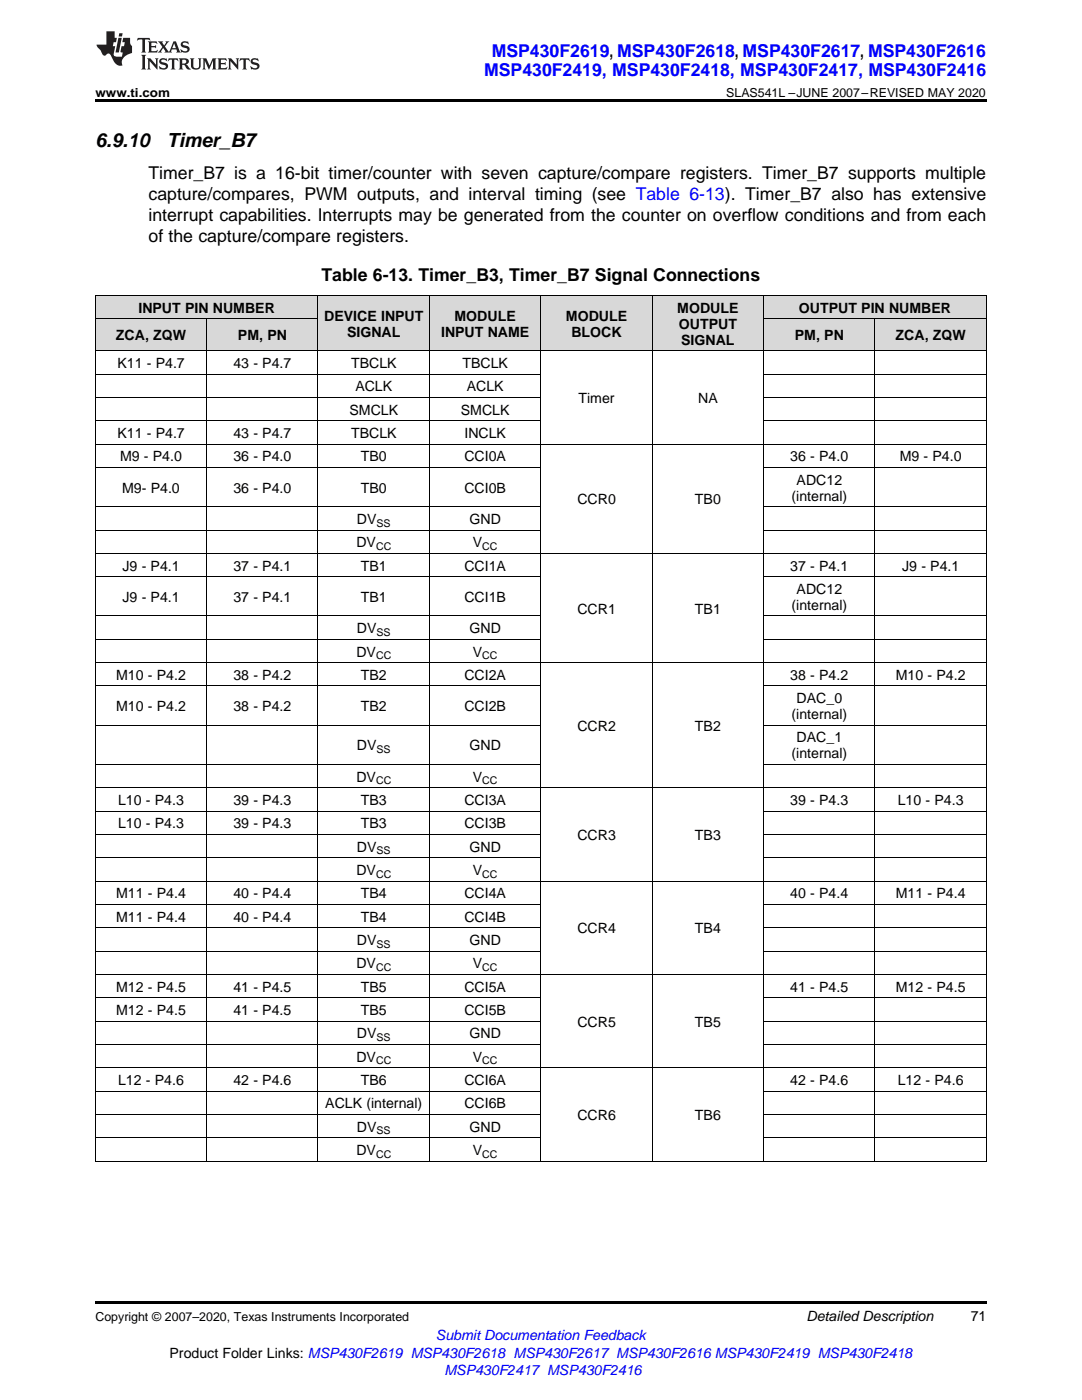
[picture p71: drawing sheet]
<svg xmlns="http://www.w3.org/2000/svg" width="216mm" height="279mm" viewBox="0 0 216 279" stroke-linecap="round" stroke-linejoin="round" font-family="sans-serif">
<defs><g id="words">
<g font-size="3.9">
<text x="19" y="29.3">6.9.10</text>
<text x="33.3" y="29.3">Timer_B7</text>
</g>
<g font-size="3.5" fill="#00f">
<text x="98.1" y="11.3">MSP430F2619, MSP430F2618, MSP430F2617, MSP430F2616</text>
<text x="96.6" y="15.2">MSP430F2419, MSP430F2418, MSP430F2417, MSP430F2416</text>
</g>
<g font-size="3.5">
<text x="29.6" y="35.6">Timer_B7 is a 16-bit timer/counter with seven capture/compare registers. Timer_B7 supports multiple</text>
<text x="29.6" y="39.9">capture/compares, PWM outputs, and interval timing (see Table 6-13). Timer_B7 also has extensive</text>
<text x="29.6" y="44.1">interrupt capabilities. Interrupts may be generated from the counter on overflow conditions and from each</text>
<text x="29.6" y="48.3">of the capture/compare registers.</text>
<text x="64.1" y="56.1">Table 6-13. Timer_B3, Timer_B7 Signal Connections</text>
</g>
<g font-size="2.8">
<text x="27.6" y="62.4">INPUT PIN</text>
<text x="42.5" y="62.4">NUMBER</text>
<text x="64.7" y="64">DEVICE INPUT</text>
<text x="90.7" y="64">MODULE</text>
<text x="112.9" y="64">MODULE</text>
<text x="135.1" y="62.4">MODULE</text>
<text x="135.5" y="65.6">OUTPUT</text>
<text x="159.4" y="62.4">OUTPUT PIN NUMBER</text>
<text x="23.1" y="67.9">ZCA, ZQW</text>
<text x="47.5" y="67.9">PM, PN</text>
<text x="69.3" y="67.2">SIGNAL</text>
<text x="88" y="67.2">INPUT NAME</text>
<text x="114" y="67.2">BLOCK</text>
<text x="135.9" y="68.8">SIGNAL</text>
<text x="158.6" y="67.9">PM, PN</text>
<text x="178.7" y="67.9">ZCA, ZQW</text>
<text x="23.4" y="73.4">K11 - P4.7</text>
<text x="46.6" y="73.4">43 - P4.7</text>
<text x="70.1" y="73.4">TBCLK</text>
<text x="92.3" y="73.4">TBCLK</text>
<text x="69.7" y="82.8">SMCLK</text>
<text x="70.9" y="78.1">ACLK</text>
<text x="92" y="82.8">SMCLK</text>
<text x="93.1" y="78.1">ACLK</text>
<text x="115.4" y="80.4">Timer</text>
<text x="139.3" y="80.4">NA</text>
<text x="23.4" y="87.4">K11 - P4.7</text>
<text x="46.6" y="87.4">43 - P4.7</text>
<text x="70.1" y="87.4">TBCLK</text>
<text x="92.7" y="87.4">INCLK</text>
<text x="24" y="92.1">M9 - P4.0</text>
<text x="46.6" y="92.1">36 - P4.0</text>
<text x="72" y="92.1">TB0</text>
<text x="92.7" y="92.1">CCI0A</text>
<text x="157.7" y="92.1">36 - P4.0</text>
<text x="179.5" y="92.1">M9 - P4.0</text>
<text x="24.4" y="98.3">M9- P4.0</text>
<text x="46.6" y="98.3">36 - P4.0</text>
<text x="72" y="98.3">TB0</text>
<text x="92.7" y="98.3">CCI0B</text>
<text x="115.2" y="100.6">CCR0</text>
<text x="138.7" y="100.6">TB0</text>
<text x="157.9" y="99.9">(internal)</text>
<text x="159" y="96.7">ADC12</text>
<text x="71.2" y="104.6">DV</text>
<text x="93.7" y="104.6">GND</text>
<text x="24.4" y="113.9">J9 - P4.1</text>
<text x="46.6" y="113.9">37 - P4.1</text>
<text x="71.1" y="109.2">DV</text>
<text x="72" y="113.9">TB1</text>
<text x="92.7" y="113.9">CCI1A</text>
<text x="94.4" y="109.2">V</text>
<text x="157.7" y="113.9">37 - P4.1</text>
<text x="180" y="113.9">J9 - P4.1</text>
<text x="159" y="118.5">ADC12</text>
<text x="24.4" y="120.1">J9 - P4.1</text>
<text x="46.6" y="120.1">37 - P4.1</text>
<text x="72" y="120.1">TB1</text>
<text x="92.7" y="120.1">CCI1B</text>
<text x="115.2" y="122.4">CCR1</text>
<text x="138.7" y="122.4">TB1</text>
<text x="157.9" y="121.7">(internal)</text>
<text x="71.1" y="131">DV</text>
<text x="71.2" y="126.4">DV</text>
<text x="93.7" y="126.4">GND</text>
<text x="94.4" y="131">V</text>
<text x="23.2" y="135.7">M10 - P4.2</text>
<text x="46.6" y="135.7">38 - P4.2</text>
<text x="72" y="135.7">TB2</text>
<text x="92.7" y="135.7">CCI2A</text>
<text x="157.7" y="135.7">38 - P4.2</text>
<text x="178.8" y="135.7">M10 - P4.2</text>
<text x="23.2" y="141.9">M10 - P4.2</text>
<text x="46.6" y="141.9">38 - P4.2</text>
<text x="72" y="141.9">TB2</text>
<text x="92.7" y="141.9">CCI2B</text>
<text x="157.9" y="143.5">(internal)</text>
<text x="159" y="140.3">DAC_0</text>
<text x="71.2" y="149.8">DV</text>
<text x="93.7" y="149.8">GND</text>
<text x="115.2" y="145.8">CCR2</text>
<text x="138.7" y="145.8">TB2</text>
<text x="159" y="148.2">DAC_1</text>
<text x="71.1" y="156">DV</text>
<text x="94.4" y="156">V</text>
<text x="157.9" y="151.3">(internal)</text>
<text x="23.6" y="160.7">L10 - P4.3</text>
<text x="46.6" y="160.7">39 - P4.3</text>
<text x="72" y="160.7">TB3</text>
<text x="92.7" y="160.7">CCI3A</text>
<text x="157.7" y="160.7">39 - P4.3</text>
<text x="179.1" y="160.7">L10 - P4.3</text>
<text x="23.6" y="165.3">L10 - P4.3</text>
<text x="46.6" y="165.3">39 - P4.3</text>
<text x="72" y="165.3">TB3</text>
<text x="92.7" y="165.3">CCI3B</text>
<text x="115.2" y="167.6">CCR3</text>
<text x="138.7" y="167.6">TB3</text>
<text x="71.2" y="170">DV</text>
<text x="93.7" y="170">GND</text>
<text x="23.2" y="179.3">M11 - P4.4</text>
<text x="46.6" y="179.3">40 - P4.4</text>
<text x="71.1" y="174.6">DV</text>
<text x="72" y="179.3">TB4</text>
<text x="92.7" y="179.3">CCI4A</text>
<text x="94.4" y="174.6">V</text>
<text x="157.7" y="179.3">40 - P4.4</text>
<text x="178.8" y="179.3">M11 - P4.4</text>
<text x="23.2" y="183.9">M11 - P4.4</text>
<text x="46.6" y="183.9">40 - P4.4</text>
<text x="72" y="183.9">TB4</text>
<text x="92.7" y="183.9">CCI4B</text>
<text x="71.2" y="188.6">DV</text>
<text x="93.7" y="188.6">GND</text>
<text x="115.2" y="186.3">CCR4</text>
<text x="138.7" y="186.3">TB4</text>
<text x="23.2" y="197.9">M12 - P4.5</text>
<text x="46.6" y="197.9">41 - P4.5</text>
<text x="71.1" y="193.3">DV</text>
<text x="72" y="197.9">TB5</text>
<text x="92.7" y="197.9">CCI5A</text>
<text x="94.4" y="193.3">V</text>
<text x="157.7" y="197.9">41 - P4.5</text>
<text x="178.8" y="197.9">M12 - P4.5</text>
<text x="23.2" y="202.6">M12 - P4.5</text>
<text x="46.6" y="202.6">41 - P4.5</text>
<text x="72" y="202.6">TB5</text>
<text x="92.7" y="202.6">CCI5B</text>
<text x="71.2" y="207.2">DV</text>
<text x="93.7" y="207.2">GND</text>
<text x="115.2" y="204.9">CCR5</text>
<text x="138.7" y="204.9">TB5</text>
<text x="71.1" y="211.9">DV</text>
<text x="94.4" y="211.9">V</text>
<text x="23.6" y="216.5">L12 - P4.6</text>
<text x="46.6" y="216.5">42 - P4.6</text>
<text x="64.9" y="221.2">ACLK (internal)</text>
<text x="72" y="216.5">TB6</text>
<text x="92.7" y="216.5">CCI6A</text>
<text x="92.7" y="221.2">CCI6B</text>
<text x="157.7" y="216.5">42 - P4.6</text>
<text x="179.1" y="216.5">L12 - P4.6</text>
<text x="71.2" y="225.8">DV</text>
<text x="93.7" y="225.8">GND</text>
<text x="115.2" y="223.5">CCR6</text>
<text x="138.7" y="223.5">TB6</text>
<text x="71.1" y="230.5">DV</text>
<text x="94.4" y="230.5">V</text>
<text x="160.9" y="263.6">Detailed Description</text>
<text x="193.7" y="263.6">71</text>
<text x="33.8" y="270.9">Product Folder Links: MSP430F2619 MSP430F2618 MSP430F2617 MSP430F2616 MSP430F2419 MSP430F2418</text>
</g>
<g font-size="2.8" fill="#00f">
<text x="87" y="267.4">Submit Documentation Feedback</text>
<text x="88.7" y="274.5">MSP430F2417 MSP430F2416</text>
</g>
<g font-size="2.5">
<text x="19" y="19.3">www.ti.com</text>
<text x="144.9" y="19.3">SLAS541L –JUNE 2007–REVISED MAY 2020</text>
<text x="19" y="263.6">Copyright © 2007–2020, Texas Instruments Incorporated</text>
</g>
<g font-size="2.1">
<text x="75.1" y="105.1">SS</text>
<text x="75" y="109.8">CC</text>
<text x="96.2" y="109.8">CC</text>
<text x="75" y="131.6">CC</text>
<text x="75.1" y="126.9">SS</text>
<text x="96.2" y="131.6">CC</text>
<text x="75.1" y="150.3">SS</text>
<text x="75" y="156.6">CC</text>
<text x="96.2" y="156.6">CC</text>
<text x="75.1" y="170.5">SS</text>
<text x="75" y="175.2">CC</text>
<text x="96.2" y="175.2">CC</text>
<text x="75.1" y="189.2">SS</text>
<text x="75" y="193.8">CC</text>
<text x="96.2" y="193.8">CC</text>
<text x="75.1" y="207.8">SS</text>
<text x="75" y="212.4">CC</text>
<text x="96.2" y="212.4">CC</text>
<text x="75.1" y="226.4">SS</text>
<text x="75" y="231.1">CC</text>
<text x="96.2" y="231.1">CC</text>
</g>
</g></defs>
<g fill="#d8d8d8">
<path d="M63.5 59.1h22.2v11h-22.2z"/>
<path d="M85.7 59.1h22.2v11h-22.2z"/>
<path d="M107.9 59.1h22.3v11h-22.3z"/>
<path d="M130.2 59.1h22.2v11h-22.2z"/>
<path d="M19 63.7h22.3v6.4h-22.3z"/>
<path d="M41.3 63.7h22.2v6.4h-22.2z"/>
<path d="M152.4 63.7h22.2v6.4h-22.2z"/>
<path d="M174.6 63.7h22.2v6.4h-22.2z"/>
<path d="M19 59.1h22.3v4.6h-22.3z"/>
<path d="M41.3 59.1h22.2v4.6h-22.2z"/>
<path d="M152.4 59.1h22.2v4.6h-22.2z"/>
<path d="M174.6 59.1h22.2v4.6h-22.2z"/>
</g>
<path d="M19 19.9h177.8v.5h-177.8zM19 259.7h177.8v.5h-177.8z" fill="#000"/>
<g fill="none" stroke="#000" stroke-width=".2">
<path d="M19 59h177.8M19.1 59.1v172.7M63.4 59.1v172.7M85.7 59.1v172.7M107.9 59.1v172.7M130.1 59.1v172.7M152.3 59.1v172.7M196.8 59.1v172.7M19 79.3h88.9M19 74.7h88.9M19 70h177.8M19 63.7h44.5"/>
<path d="M41.2 63.7v168.1M152.4 79.3h44.4M152.4 74.7h44.4M152.4 63.7h44.4M174.6 63.7v168.1M19 93.3h88.9M19 88.6h177.8M19 84h88.9M152.4 93.3h44.4M152.4 84h44.4M19 115.1h88.9M19 110.4h177.8"/>
<path d="M19 105.8h88.9M19 101.1h88.9M152.4 115.1h44.4M152.4 105.8h44.4M152.4 101.1h44.4M19 136.9h88.9M19 132.2h177.8M19 127.6h88.9M19 122.9h88.9M152.4 136.9h44.4M152.4 127.6h44.4M152.4 122.9h44.4"/>
<path d="M19 157.2h177.8M19 152.6h88.9M19 144.7h88.9M152.4 152.6h44.4M152.4 144.7h44.4M19 175.8h177.8M19 171.2h88.9M19 166.5h88.9M19 161.9h88.9M152.4 171.2h44.4M152.4 166.5h44.4M152.4 161.9h44.4"/>
<path d="M19 199.1h88.9M19 194.5h177.8M19 189.8h88.9M19 185.2h88.9M19 180.5h88.9M152.4 199.1h44.4M152.4 189.8h44.4M152.4 185.2h44.4M152.4 180.5h44.4M19 217.8h88.9M19 213.1h177.8M19 208.4h88.9"/>
<path d="M19 203.8h88.9M152.4 217.8h44.4M152.4 208.4h44.4M152.4 203.8h44.4M19 231.7h177.8M19 227.1h88.9M19 222.4h88.9M152.4 227.1h44.4M152.4 222.4h44.4"/>
</g>
<g fill="#231f20">
<path d="M27.5 7.6l-.1 .5 .4-.2h.6v.1v2.1l-.2 .4h1l-.3-.4v-2.1l.1-.1h.5l.5 .2-.2-.5zM29.5 8.3l.2 .3v1.5l-.2 .4h1.8l.2-.6a1.04 1.04 0 0 1-1.3 .2v-.7h.6l.3 .2v-.6l-.3 .2h-.6v-.6l.8-.1 .4 .3-.2-.5zM31.5 8.3l.9 1.1-.9 1.1h.8l-.2-.2 .5-.7 .4 .7-.2 .2h1.5l-.1-.2 .1-.4h.9l.1 .4-.2 .2h1l-.3-.3-.7-1.9h-.5l-.9 2-.8-1 .9-1h-.8l.1 .3-.3 .5-.4-.6 .2-.2zM34.7 8.6l.4 1h-.7zM36.3 8.4a.63 .63 0 0 0-.2 .7 .63 .63 0 0 0 .6 .4l.6 .2 .1 .2a.75 .75 0 0 1-.7 .4 .75 .75 0 0 1-.6-.5l.1 .7 .1-.1a1.11 1.11 0 0 0 1.5-.6 1.13 1.13 0 0 0-1.2-.8l-.1-.4a1.04 1.04 0 0 1 1.2 .2l-.2-.5-.1 .1-.5-.2zM28.2 10.9l.2 .4v2.2l-.2 .4h1l-.3-.4v-2.2l.3-.4zM29.3 11.6l.3 .4v1.5l-.3 .4h.8l-.2-.4v-1.3l1.5 1.7v-1.9l.2-.4h-.7l.2 .4v.9l-1.1-1.3zM32 11.8a.62 .62 0 0 0-.2 .7 .62 .62 0 0 0 .6 .4l.6 .1 .1 .3a.76 .76 0 0 1-.7 .3 .76 .76 0 0 1-.6-.4l.1 .7 .1-.1a1.11 1.11 0 0 0 1.5-.6 1.13 1.13 0 0 0-1.2-.8l-.1-.4a1.04 1.04 0 0 1 1.2 .2l-.2-.6-.1 .1-.5-.1zM33.7 11.6l-.2 .6a.61 .61 0 0 1 .8-.3v1.6l-.2 .4h.9l-.2-.4v-1.6a.63 .63 0 0 1 .8 .3l-.2-.6zM35.6 11.6l.3 .4v1.5l-.3 .4h1l-.2-.2v-.8l.5 .2a.76 .76 0 0 0 1.2 .7l-1-1a.58 .58 0 0 0 .6-.5 .58 .58 0 0 0-.5-.6zM36.4 11.9h.1a.45 .45 0 0 1 .5 .1 .45 .45 0 0 1 .1 .5l-.7 .2zM37.9 11.6l.2 .2a2.17 2.17 0 0 0 .3 1.9 .99 .99 0 0 0 1.6-.6v-1.1l.2-.4h-.7l.2 .2a1.92 1.92 0 0 1-.2 1.8 .6 .6 0 0 1-.9-.5v-1.1l.2-.4zM40.4 11.6l.2 .4v1.5l-.2 .4h.7l-.2-.4v-1.4l.8 1.8 .8-1.8v1.4l-.2 .4h.9l-.2-.4v-1.5l.2-.4h-.8l-.6 1.5-.6-1.5zM43.4 11.6l.2 .4v1.5l-.2 .4h1.8l.2-.6a1.04 1.04 0 0 1-1.3 .1v-.6h.5l.4 .2v-.6l-.4 .2h-.5v-.7h.8l.3 .3-.1-.6zM45.5 11.6l.2 .4v1.5l-.2 .4h.7l-.2-.4v-1.3l1.5 1.7v-1.9l.2-.4h-.7l.2 .4v.9l-1.1-1.3zM47.9 11.6l-.1 .6a.61 .61 0 0 1 .8-.3v1.6l-.3 .4h1l-.3-.4 .1-1.6a.63 .63 0 0 1 .7 .3l-.1-.6zM50.2 11.8a.62 .62 0 0 0-.2 .7 .62 .62 0 0 0 .6 .4l.6 .1 .2 .3a.76 .76 0 0 1-.8 .3 .76 .76 0 0 1-.6-.4l.1 .7 .2-.1a1.11 1.11 0 0 0 1.5-.6 1.13 1.13 0 0 0-1.3-.8l-.1-.4a1.04 1.04 0 0 1 1.2 .2l-.1-.6-.2 .1-.5-.1z"/>
<path d="M21.2 6.3v2.6h-1.9l.1 .4 .7 .9a.91 .91 0 0 0 1 .8 .56 .56 0 0 1 .5-.3 .56 .56 0 0 1 .5 .3l.4 .8a1.53 1.53 0 0 0 1.9 1.2 1.54 1.54 0 0 1 1-2.1l.9-.3v-1.4a1.52 1.52 0 0 1-.3-1.6h-1.4l-.2 .8h.5l-.2 .8h-.4l-.2 1v.2l.4 .1-.2 .8a1.93 1.93 0 0 1-1.6-.3l.3-1.8h-.5l.2-.8h.4l.2-.8h-.4v-1.3zM23.6 7.6l-.6 2.9h.7l.6-2.9zM23.8 6.6l-.1 .7h.6l.2-.7z"/>
</g>
<use href="#words"/>
</svg>
